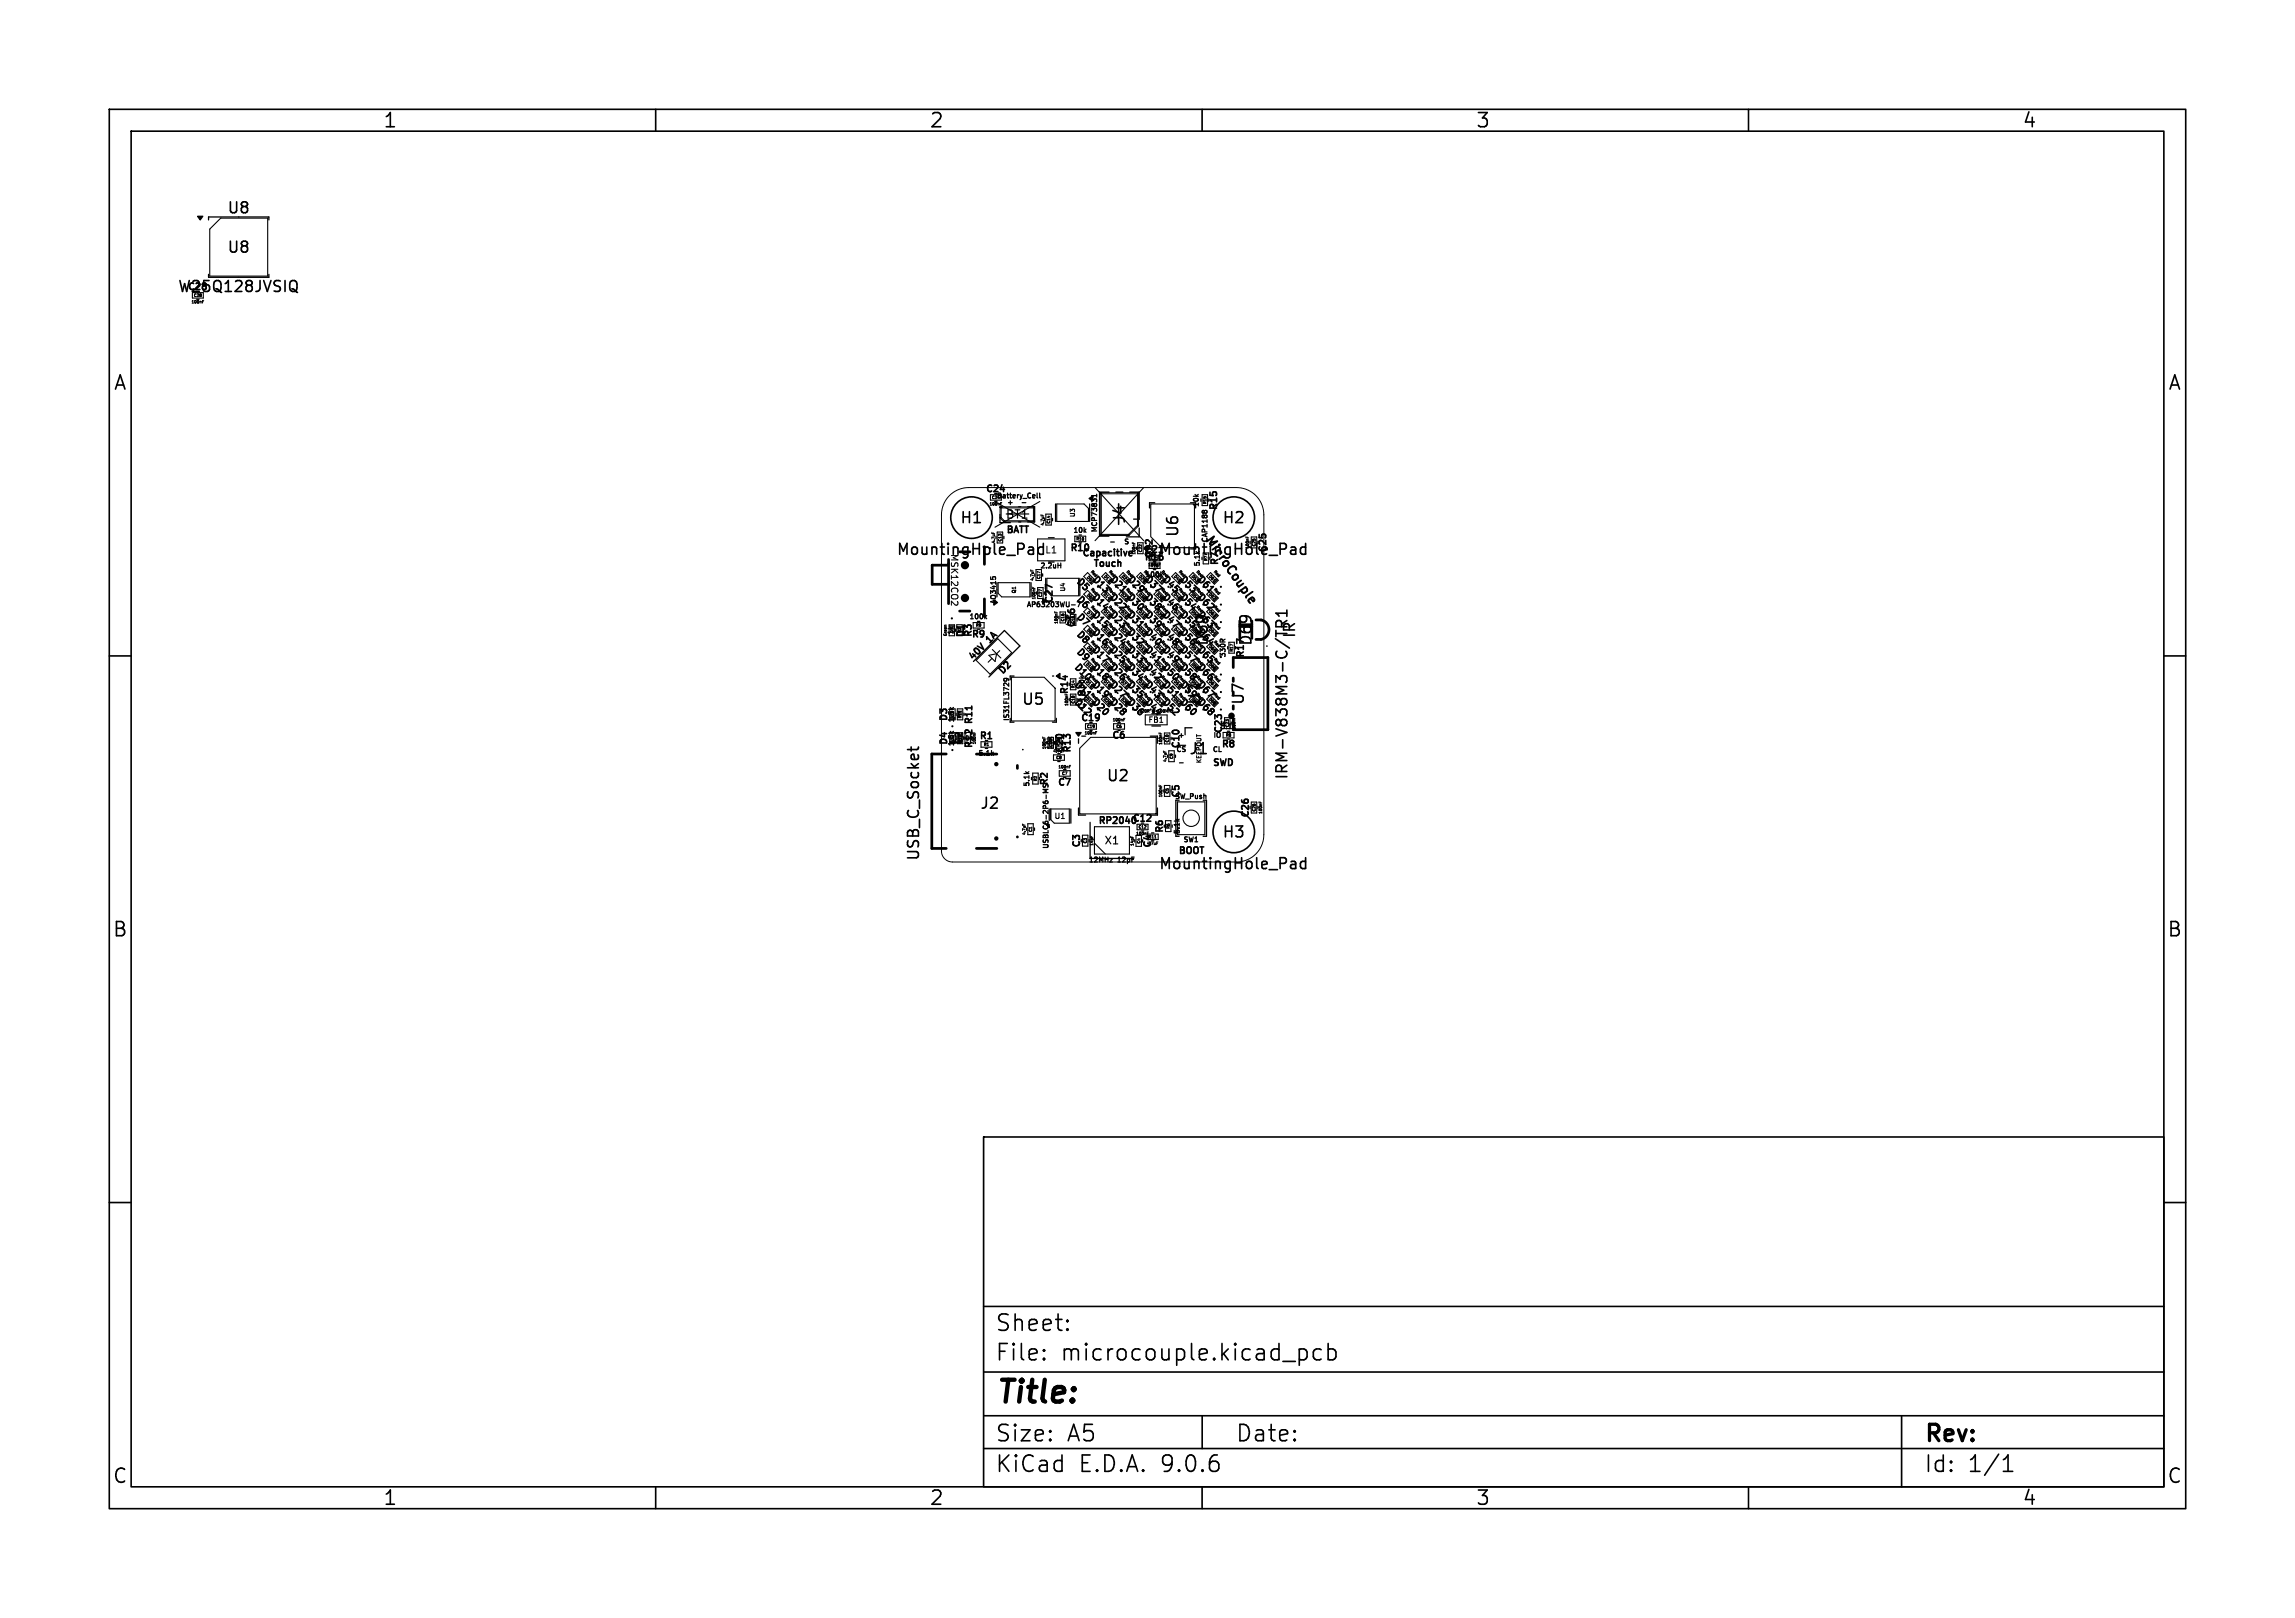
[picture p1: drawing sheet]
<svg xmlns="http://www.w3.org/2000/svg" width="210mm" height="148mm" viewBox="0 0 210 148" stroke-linecap="round" stroke-linejoin="round" font-family="sans-serif">
<defs><g id="words">
<text font-size="2.8" x="91" y="128.9">Title:</text>
<g font-size="2.1">
<text x="91" y="124.7">File:</text>
<text x="91" y="122">Sheet:</text>
<text x="97.1" y="124.7">microcouple.kicad_pcb</text>
<text x="91" y="134.9">KiCad</text>
<text x="91" y="132.1">Size:</text>
<text x="97.7" y="132.1">A5</text>
<text x="98.7" y="134.9">E.D.A.</text>
<text x="106.3" y="134.9">9.0.6</text>
<text x="113" y="132.1">Date:</text>
<text x="176" y="132.3">Rev:</text>
<text x="176" y="134.9">Id:</text>
<text x="180.1" y="134.9">1/1</text>
</g>
<g font-size="1.8">
<text x="35" y="11.9">1</text>
<text x="85" y="11.9">2</text>
<text x="135" y="11.9">3</text>
<text x="185" y="11.9">4</text>
<text x="10.3" y="35.9">A</text>
<text x="198.4" y="35.9">A</text>
<text x="10.3" y="85.9">B</text>
<text x="198.3" y="85.9">B</text>
<text x="10.3" y="135.9">C</text>
<text x="35" y="137.9">1</text>
<text x="85" y="137.9">2</text>
<text x="135" y="137.9">3</text>
<text x="185" y="137.9">4</text>
<text x="198.3" y="135.9">C</text>
</g>
<g font-size="1.4">
<text x="20.7" y="19.7">U8</text>
<text x="20.7" y="23.3">U8</text>
<text x="16.2" y="26.9">W25Q128JVSIQ</text>
<text x="82" y="51">MountingHole_Pad</text>
<text x="87.8" y="48.1">H1</text>
<text x="103.2" y="48" transform="rotate(-90 103.2 48)">J4</text>
<text x="106" y="51">MountingHole_Pad</text>
<text x="108" y="49.2" transform="rotate(-90 108 49.2)">U6</text>
<text x="111.8" y="48.1">H2</text>
<text x="110.7" y="59.2" transform="rotate(-90 110.7 59.2)">D69</text>
<text x="114.7" y="59.2" transform="rotate(-90 114.7 59.2)">D69</text>
<text x="118.7" y="58.5" transform="rotate(-90 118.7 58.5)">IR</text>
<text x="93.4" y="64.7">U5</text>
<text x="110" y="64.6" transform="rotate(-90 110 64.6)">U7</text>
<text x="114" y="64.6" transform="rotate(-90 114 64.6)">U7</text>
<text x="101.2" y="71.7">U2</text>
<text x="108.7" y="69.2">J1</text>
<text x="118" y="71.4" transform="rotate(-90 118 71.4)">IRM-V838M3-C/TR1</text>
<text x="89.6" y="74.2">J2</text>
<text x="111.8" y="76.8">H3</text>
<text x="84.3" y="78.8" transform="rotate(-90 84.3 78.8)">USB_C_Socket</text>
<text x="106" y="79.7">MountingHole_Pad</text>
</g>
<g font-size="1.1">
<text x="92" y="47.6">BT1</text>
<text x="110" y="49.4" transform="rotate(55 110 49.4)">MicroCouple</text>
</g>
<text font-size="1" x="101" y="77.4">X1</text>
<text font-size=".9" x="95.6" y="50.7">L1</text>
<g font-size=".8">
<text x="17.1" y="26.7">C28</text>
<text x="90.1" y="45.2">C24</text>
<text x="111.6" y="46.8" transform="rotate(-90 111.6 46.8)">R15</text>
<text x="86.9" y="50.6" transform="rotate(90 86.9 50.6)">MSK12CO2</text>
<text x="92" y="49">BATT</text>
<text x="97.8" y="50.6">R10</text>
<text x="98.2" y="53.3" transform="rotate(45 98.2 53.3)">D5</text>
<text x="98.9" y="51.1">Capacitive</text>
<text x="99.7" y="53.1" transform="rotate(45 99.7 53.1)">D13</text>
<text x="99.9" y="52.1">Touch</text>
<text x="101.3" y="53.1" transform="rotate(45 101.3 53.1)">D21</text>
<text x="102.9" y="53.1" transform="rotate(45 102.9 53.1)">D29</text>
<text x="104.5" y="53.1" transform="rotate(45 104.5 53.1)">D37</text>
<text x="104.6" y="50.8">C21</text>
<text x="104.6" y="51.5">R16</text>
<text x="105.7" y="51.2" transform="rotate(-90 105.7 51.2)">C22</text>
<text x="106.1" y="53.1" transform="rotate(45 106.1 53.1)">D45</text>
<text x="107.7" y="53.1" transform="rotate(45 107.7 53.1)">D53</text>
<text x="109.3" y="53.1" transform="rotate(45 109.3 53.1)">D61</text>
<text x="111.7" y="51.8" transform="rotate(-90 111.7 51.8)">R7</text>
<text x="116.1" y="50.7" transform="rotate(-90 116.1 50.7)">C25</text>
<text x="88.4" y="58.4" transform="rotate(-90 88.4 58.4)">D1</text>
<text x="88.8" y="58.5">R9</text>
<text x="89.1" y="58.4" transform="rotate(-90 89.1 58.4)">R3</text>
<text x="90.8" y="58.9" transform="rotate(-45 90.8 58.9)">1A</text>
<text x="96.5" y="55.3" transform="rotate(-90 96.5 55.3)">C27</text>
<text x="98.2" y="54.9" transform="rotate(45 98.2 54.9)">D6</text>
<text x="98.2" y="56.5" transform="rotate(45 98.2 56.5)">D7</text>
<text x="98.2" y="58.1" transform="rotate(45 98.2 58.1)">D8</text>
<text x="98.2" y="59.7" transform="rotate(45 98.2 59.7)">D9</text>
<text x="98.6" y="57.5" transform="rotate(-90 98.6 57.5)">C16</text>
<text x="99.6" y="54.7" transform="rotate(45 99.6 54.7)">D14</text>
<text x="99.6" y="56.3" transform="rotate(45 99.6 56.3)">D15</text>
<text x="99.6" y="57.9" transform="rotate(45 99.6 57.9)">D16</text>
<text x="99.6" y="59.5" transform="rotate(45 99.6 59.5)">D17</text>
<text x="101.2" y="54.7" transform="rotate(45 101.2 54.7)">D22</text>
<text x="101.2" y="56.3" transform="rotate(45 101.2 56.3)">D23</text>
<text x="101.2" y="57.9" transform="rotate(45 101.2 57.9)">D24</text>
<text x="101.2" y="59.5" transform="rotate(45 101.2 59.5)">D25</text>
<text x="102.9" y="54.7" transform="rotate(45 102.9 54.7)">D30</text>
<text x="102.9" y="56.3" transform="rotate(45 102.9 56.3)">D31</text>
<text x="102.9" y="57.9" transform="rotate(45 102.9 57.9)">D32</text>
<text x="102.9" y="59.5" transform="rotate(45 102.9 59.5)">D33</text>
<text x="104.5" y="54.7" transform="rotate(45 104.5 54.7)">D38</text>
<text x="104.5" y="56.3" transform="rotate(45 104.5 56.3)">D39</text>
<text x="104.5" y="57.9" transform="rotate(45 104.5 57.9)">D40</text>
<text x="104.5" y="59.5" transform="rotate(45 104.5 59.5)">D41</text>
<text x="106.1" y="54.7" transform="rotate(45 106.1 54.7)">D46</text>
<text x="106.1" y="56.3" transform="rotate(45 106.1 56.3)">D47</text>
<text x="106.1" y="57.9" transform="rotate(45 106.1 57.9)">D48</text>
<text x="106.1" y="59.5" transform="rotate(45 106.1 59.5)">D49</text>
<text x="107.7" y="54.7" transform="rotate(45 107.7 54.7)">D54</text>
<text x="107.7" y="56.3" transform="rotate(45 107.7 56.3)">D55</text>
<text x="107.7" y="57.9" transform="rotate(45 107.7 57.9)">D56</text>
<text x="107.7" y="59.5" transform="rotate(45 107.7 59.5)">D57</text>
<text x="109.3" y="54.7" transform="rotate(45 109.3 54.7)">D62</text>
<text x="109.3" y="56.3" transform="rotate(45 109.3 56.3)">D63</text>
<text x="109.3" y="57.9" transform="rotate(45 109.3 57.9)">D64</text>
<text x="109.3" y="59.5" transform="rotate(45 109.3 59.5)">D65</text>
<text x="89.1" y="60.7" transform="rotate(-45 89.1 60.7)">40V</text>
<text x="91.8" y="62" transform="rotate(-45 91.8 62)">D2</text>
<text x="97.9" y="63.6" transform="rotate(-90 97.9 63.6)">R14</text>
<text x="98" y="61.1" transform="rotate(45 98 61.1)">D10</text>
<text x="98" y="62.7" transform="rotate(45 98 62.7)">D11</text>
<text x="98" y="64.3" transform="rotate(45 98 64.3)">D12</text>
<text x="99.5" y="65" transform="rotate(-90 99.5 65)">C18</text>
<text x="99.6" y="61.1" transform="rotate(45 99.6 61.1)">D18</text>
<text x="99.6" y="62.7" transform="rotate(45 99.6 62.7)">D19</text>
<text x="99.6" y="64.3" transform="rotate(45 99.6 64.3)">D20</text>
<text x="101.2" y="61.1" transform="rotate(45 101.2 61.1)">D26</text>
<text x="101.2" y="62.7" transform="rotate(45 101.2 62.7)">D27</text>
<text x="101.2" y="64.3" transform="rotate(45 101.2 64.3)">D28</text>
<text x="102.9" y="61.1" transform="rotate(45 102.9 61.1)">D34</text>
<text x="102.9" y="62.7" transform="rotate(45 102.9 62.7)">D35</text>
<text x="102.9" y="64.3" transform="rotate(45 102.9 64.3)">D36</text>
<text x="104.5" y="61.1" transform="rotate(45 104.5 61.1)">D42</text>
<text x="104.5" y="62.7" transform="rotate(45 104.5 62.7)">D43</text>
<text x="104.5" y="64.3" transform="rotate(45 104.5 64.3)">D44</text>
<text x="106.1" y="61.1" transform="rotate(45 106.1 61.1)">D50</text>
<text x="106.1" y="62.7" transform="rotate(45 106.1 62.7)">D51</text>
<text x="106.1" y="64.3" transform="rotate(45 106.1 64.3)">D52</text>
<text x="107.7" y="61.1" transform="rotate(45 107.7 61.1)">D58</text>
<text x="107.7" y="62.7" transform="rotate(45 107.7 62.7)">D59</text>
<text x="107.7" y="64.3" transform="rotate(45 107.7 64.3)">D60</text>
<text x="109.3" y="61.1" transform="rotate(45 109.3 61.1)">D66</text>
<text x="109.3" y="62.7" transform="rotate(45 109.3 62.7)">D67</text>
<text x="109.3" y="64.3" transform="rotate(45 109.3 64.3)">D68</text>
<text x="114" y="60.3" transform="rotate(-90 114 60.3)">R17</text>
<text x="86.9" y="68.3" transform="rotate(-90 86.9 68.3)">D4</text>
<text x="86.9" y="66.1" transform="rotate(-90 86.9 66.1)">D3</text>
<text x="88.3" y="68.3" transform="rotate(-90 88.3 68.3)">C2</text>
<text x="89.2" y="68.6" transform="rotate(-90 89.2 68.6)">R12</text>
<text x="89.2" y="66.4" transform="rotate(-90 89.2 66.4)">R11</text>
<text x="89.5" y="67.8">R1</text>
<text x="96.1" y="72" transform="rotate(-90 96.1 72)">R2</text>
<text x="97.5" y="69" transform="rotate(-90 97.5 69)">C20</text>
<text x="98.2" y="69" transform="rotate(-90 98.2 69)">R13</text>
<text x="98.8" y="66.2">C19</text>
<text x="101.6" y="67.8">C6</text>
<text x="108.1" y="68.6" transform="rotate(-90 108.1 68.6)">C10</text>
<text x="110.9" y="70.3">SWD</text>
<text x="111.7" y="68.6">R8</text>
<text x="112" y="67.2" transform="rotate(-90 112 67.2)">C23</text>
<text x="96.7" y="72.1">C7</text>
<text x="99" y="77.7" transform="rotate(-90 99 77.7)">C3</text>
<text x="100.4" y="75.6">RP2040C12</text>
<text x="105.5" y="77.7" transform="rotate(-90 105.5 77.7)">C4</text>
<text x="106.6" y="76.3" transform="rotate(-90 106.6 76.3)">R6</text>
<text x="108.1" y="73.1" transform="rotate(-90 108.1 73.1)">C5</text>
<text x="114.5" y="74.9" transform="rotate(-90 114.5 74.9)">C26</text>
<text x="107.7" y="78.3">BOOT</text>
</g>
<g font-size=".7">
<text x="105" y="66.2">FB1</text>
<text x="96.4" y="75">U1</text>
</g>
<g font-size=".6">
<text x="91.1" y="45.7">Battery_Cell</text>
<text x="92" y="46.3">+</text>
<text x="93.3" y="46.3">-</text>
<text x="98.4" y="47.3" transform="rotate(-90 98.4 47.3)">U3</text>
<text x="109.8" y="46.5" transform="rotate(-90 109.8 46.5)">10k</text>
<text x="95.1" y="52.1">2.2uH</text>
<text x="98.1" y="48.9">10k</text>
<text x="100.5" y="48.8" transform="rotate(-90 100.5 48.8)">MCP73831</text>
<text x="102.8" y="49.9">S</text>
<text x="104.7" y="52.9">100k</text>
<text x="109.9" y="51.9" transform="rotate(-90 109.9 51.9)">5.1k</text>
<text x="110.6" y="49.7" transform="rotate(-90 110.6 49.7)">CAP1188</text>
<text x="87.4" y="58.2" transform="rotate(-90 87.4 58.2)">1k</text>
<text x="88.6" y="56.8">100k</text>
<text x="91.3" y="55.4" transform="rotate(-90 91.3 55.4)">AO3415</text>
<text x="93.9" y="55.7">AP63203WU-7</text>
<text x="97.5" y="54.2" transform="rotate(-90 97.5 54.2)">U4</text>
<text x="99.4" y="63.5" transform="rotate(-90 99.4 63.5)">100k</text>
<text x="112.3" y="60.2" transform="rotate(-90 112.3 60.2)">330R</text>
<text x="87.4" y="68.4" transform="rotate(-90 87.4 68.4)">1.5k</text>
<text x="87.4" y="66.2" transform="rotate(-90 87.4 66.2)">1.5k</text>
<text x="89.4" y="69.3">5.1k</text>
<text x="92.5" y="66.1" transform="rotate(-90 92.5 66.1)">IS31FL3729</text>
<text x="96.4" y="68.7" transform="rotate(-90 96.4 68.7)">10k</text>
<text x="107.5" y="68.9">~{CS}</text>
<text x="107.7" y="67.6">+</text>
<text x="110" y="69.9" transform="rotate(-90 110 69.9)">KEEPOUT</text>
<text x="110.9" y="68.9">CL</text>
<text x="110.9" y="67.6">IO</text>
<text x="111.6" y="66.8">5.1k</text>
<text x="94.3" y="72.1" transform="rotate(-90 94.3 72.1)">5.1k</text>
<text x="96.1" y="77.8" transform="rotate(-90 96.1 77.8)">USBLC6-2P6-MS</text>
<text x="107.4" y="73.2">SW_Push</text>
<text x="108.1" y="76.4" transform="rotate(-90 108.1 76.4)">5.1k</text>
<text x="108.2" y="77.2">SW1</text>
<text x="99.5" y="79">12MHz</text>
<text x="102.3" y="79">12pF</text>
</g>
<text font-size=".4" x="93" y="54.3" transform="rotate(-90 93 54.3)">Q1</text>
<g font-size=".3">
<text x="17.5" y="27.8">100nF</text>
<text x="17.7" y="27.2">C28</text>
<text x="90.5" y="46.3">100nF</text>
<text x="90.7" y="45.7">C24</text>
<text x="96.1" y="47.9" transform="rotate(-90 96.1 47.9)">C14</text>
<text x="110.4" y="46.1" transform="rotate(-90 110.4 46.1)">R15</text>
<text x="91.1" y="49.8" transform="rotate(-90 91.1 49.8)">4.7uF</text>
<text x="91.7" y="49.6" transform="rotate(-90 91.7 49.6)">C13</text>
<text x="94.7" y="53.2" transform="rotate(-90 94.7 53.2)">4.7uF</text>
<text x="95.2" y="53" transform="rotate(-90 95.2 53)">C17</text>
<text x="95.6" y="48.1" transform="rotate(-90 95.6 48.1)">4.7uF</text>
<text x="98.5" y="49.5">R10</text>
<text x="99.4" y="52.8" transform="rotate(45 99.4 52.8)">D5</text>
<text x="99.7" y="52.3" transform="rotate(45 99.7 52.3)">Red</text>
<text x="99.7" y="54" transform="rotate(45 99.7 54)">Red</text>
<text x="100.9" y="52.8" transform="rotate(45 100.9 52.8)">D13</text>
<text x="101.3" y="54" transform="rotate(45 101.3 54)">Red</text>
<text x="101.3" y="52.3" transform="rotate(45 101.3 52.3)">Red</text>
<text x="102.5" y="52.8" transform="rotate(45 102.5 52.8)">D21</text>
<text x="102.9" y="54" transform="rotate(45 102.9 54)">Red</text>
<text x="102.9" y="52.3" transform="rotate(45 102.9 52.3)">Red</text>
<text x="104" y="50.8" transform="rotate(-90 104 50.8)">100nF</text>
<text x="104.1" y="52.8" transform="rotate(45 104.1 52.8)">D29</text>
<text x="104.5" y="54" transform="rotate(45 104.5 54)">Red</text>
<text x="104.5" y="52.3" transform="rotate(45 104.5 52.3)">Red</text>
<text x="104.5" y="50.5" transform="rotate(-90 104.5 50.5)">C22</text>
<text x="105" y="51.9">100nF</text>
<text x="105.3" y="51.2">C21</text>
<text x="105.3" y="51.9">R16</text>
<text x="105.7" y="52.8" transform="rotate(45 105.7 52.8)">D37</text>
<text x="106.1" y="54" transform="rotate(45 106.1 54)">Red</text>
<text x="106.1" y="52.3" transform="rotate(45 106.1 52.3)">Red</text>
<text x="107.3" y="52.8" transform="rotate(45 107.3 52.8)">D45</text>
<text x="107.7" y="54" transform="rotate(45 107.7 54)">Red</text>
<text x="107.7" y="52.3" transform="rotate(45 107.7 52.3)">Red</text>
<text x="108.9" y="52.8" transform="rotate(45 108.9 52.8)">D53</text>
<text x="109.3" y="54" transform="rotate(45 109.3 54)">Red</text>
<text x="109.3" y="52.3" transform="rotate(45 109.3 52.3)">Red</text>
<text x="110.5" y="51.4" transform="rotate(-90 110.5 51.4)">R7</text>
<text x="110.5" y="52.8" transform="rotate(45 110.5 52.8)">D61</text>
<text x="110.9" y="52.3" transform="rotate(45 110.9 52.3)">Red</text>
<text x="110.9" y="54" transform="rotate(45 110.9 54)">Red</text>
<text x="114.4" y="50.3" transform="rotate(-90 114.4 50.3)">100nF</text>
<text x="114.9" y="50" transform="rotate(-90 114.9 50)">C25</text>
<text x="86.7" y="58.3" transform="rotate(-90 86.7 58.3)">Green</text>
<text x="87.3" y="57.9" transform="rotate(-90 87.3 57.9)">D1</text>
<text x="88" y="57.9" transform="rotate(-90 88 57.9)">R3</text>
<text x="89.3" y="57.4">R9</text>
<text x="94.8" y="54.9" transform="rotate(-90 94.8 54.9)">100nF</text>
<text x="95.4" y="54.6" transform="rotate(-90 95.4 54.6)">C27</text>
<text x="96.9" y="57.1" transform="rotate(-90 96.9 57.1)">100nF</text>
<text x="97.4" y="56.9" transform="rotate(-90 97.4 56.9)">C16</text>
<text x="97.9" y="57.3" transform="rotate(-90 97.9 57.3)">4.7uF</text>
<text x="98.4" y="57.1" transform="rotate(-90 98.4 57.1)">C15</text>
<text x="99.4" y="54.5" transform="rotate(45 99.4 54.5)">D6</text>
<text x="99.4" y="56.1" transform="rotate(45 99.4 56.1)">D7</text>
<text x="99.4" y="57.7" transform="rotate(45 99.4 57.7)">D8</text>
<text x="99.4" y="59.3" transform="rotate(45 99.4 59.3)">D9</text>
<text x="99.7" y="55.6" transform="rotate(45 99.7 55.6)">Red</text>
<text x="99.7" y="57.2" transform="rotate(45 99.7 57.2)">Red</text>
<text x="99.7" y="58.8" transform="rotate(45 99.7 58.8)">Red</text>
<text x="100.9" y="54.4" transform="rotate(45 100.9 54.4)">D14</text>
<text x="100.9" y="56" transform="rotate(45 100.9 56)">D15</text>
<text x="100.9" y="57.6" transform="rotate(45 100.9 57.6)">D16</text>
<text x="100.9" y="59.2" transform="rotate(45 100.9 59.2)">D17</text>
<text x="101.3" y="55.6" transform="rotate(45 101.3 55.6)">Red</text>
<text x="101.3" y="57.2" transform="rotate(45 101.3 57.2)">Red</text>
<text x="101.3" y="58.8" transform="rotate(45 101.3 58.8)">Red</text>
<text x="102.5" y="54.4" transform="rotate(45 102.5 54.4)">D22</text>
<text x="102.5" y="56" transform="rotate(45 102.5 56)">D23</text>
<text x="102.5" y="57.6" transform="rotate(45 102.5 57.6)">D24</text>
<text x="102.5" y="59.2" transform="rotate(45 102.5 59.2)">D25</text>
<text x="102.9" y="55.6" transform="rotate(45 102.9 55.6)">Red</text>
<text x="102.9" y="57.2" transform="rotate(45 102.9 57.2)">Red</text>
<text x="102.9" y="58.8" transform="rotate(45 102.9 58.8)">Red</text>
<text x="104.1" y="54.4" transform="rotate(45 104.1 54.4)">D30</text>
<text x="104.1" y="56" transform="rotate(45 104.1 56)">D31</text>
<text x="104.1" y="57.6" transform="rotate(45 104.1 57.6)">D32</text>
<text x="104.1" y="59.2" transform="rotate(45 104.1 59.2)">D33</text>
<text x="104.5" y="55.6" transform="rotate(45 104.5 55.6)">Red</text>
<text x="104.5" y="57.2" transform="rotate(45 104.5 57.2)">Red</text>
<text x="104.5" y="58.8" transform="rotate(45 104.5 58.8)">Red</text>
<text x="105.7" y="54.4" transform="rotate(45 105.7 54.4)">D38</text>
<text x="105.7" y="56" transform="rotate(45 105.7 56)">D39</text>
<text x="105.7" y="57.6" transform="rotate(45 105.7 57.6)">D40</text>
<text x="105.7" y="59.2" transform="rotate(45 105.7 59.2)">D41</text>
<text x="106.1" y="55.6" transform="rotate(45 106.1 55.6)">Red</text>
<text x="106.1" y="57.2" transform="rotate(45 106.1 57.2)">Red</text>
<text x="106.1" y="58.8" transform="rotate(45 106.1 58.8)">Red</text>
<text x="107.3" y="54.4" transform="rotate(45 107.3 54.4)">D46</text>
<text x="107.3" y="56" transform="rotate(45 107.3 56)">D47</text>
<text x="107.3" y="57.6" transform="rotate(45 107.3 57.6)">D48</text>
<text x="107.3" y="59.2" transform="rotate(45 107.3 59.2)">D49</text>
<text x="107.7" y="55.6" transform="rotate(45 107.7 55.6)">Red</text>
<text x="107.7" y="57.2" transform="rotate(45 107.7 57.2)">Red</text>
<text x="107.7" y="58.8" transform="rotate(45 107.7 58.8)">Red</text>
<text x="108.9" y="54.4" transform="rotate(45 108.9 54.4)">D54</text>
<text x="108.9" y="56" transform="rotate(45 108.9 56)">D55</text>
<text x="108.9" y="57.6" transform="rotate(45 108.9 57.6)">D56</text>
<text x="108.9" y="59.2" transform="rotate(45 108.9 59.2)">D57</text>
<text x="109.3" y="55.6" transform="rotate(45 109.3 55.6)">Red</text>
<text x="109.3" y="57.2" transform="rotate(45 109.3 57.2)">Red</text>
<text x="109.3" y="58.8" transform="rotate(45 109.3 58.8)">Red</text>
<text x="110.5" y="54.4" transform="rotate(45 110.5 54.4)">D62</text>
<text x="110.5" y="56" transform="rotate(45 110.5 56)">D63</text>
<text x="110.5" y="57.6" transform="rotate(45 110.5 57.6)">D64</text>
<text x="110.5" y="59.2" transform="rotate(45 110.5 59.2)">D65</text>
<text x="110.9" y="55.6" transform="rotate(45 110.9 55.6)">Red</text>
<text x="110.9" y="57.2" transform="rotate(45 110.9 57.2)">Red</text>
<text x="110.9" y="58.8" transform="rotate(45 110.9 58.8)">Red</text>
<text x="112.9" y="59.6" transform="rotate(-90 112.9 59.6)">R17</text>
<text x="87.3" y="65.6" transform="rotate(-90 87.3 65.6)">D3</text>
<text x="88" y="65.8" transform="rotate(-90 88 65.8)">Red</text>
<text x="88" y="65.7" transform="rotate(-90 88 65.7)">R11</text>
<text x="97.8" y="64.6" transform="rotate(-90 97.8 64.6)">100nF</text>
<text x="98.4" y="64.4" transform="rotate(-90 98.4 64.4)">C18</text>
<text x="98.4" y="63" transform="rotate(-90 98.4 63)">R14</text>
<text x="99.3" y="60.8" transform="rotate(45 99.3 60.8)">D10</text>
<text x="99.3" y="62.4" transform="rotate(45 99.3 62.4)">D11</text>
<text x="99.3" y="64" transform="rotate(45 99.3 64)">D12</text>
<text x="99.7" y="60.4" transform="rotate(45 99.7 60.4)">Red</text>
<text x="99.7" y="62" transform="rotate(45 99.7 62)">Red</text>
<text x="99.7" y="63.6" transform="rotate(45 99.7 63.6)">Red</text>
<text x="100.9" y="60.8" transform="rotate(45 100.9 60.8)">D18</text>
<text x="100.9" y="62.4" transform="rotate(45 100.9 62.4)">D19</text>
<text x="100.9" y="64" transform="rotate(45 100.9 64)">D20</text>
<text x="101.3" y="60.4" transform="rotate(45 101.3 60.4)">Red</text>
<text x="101.3" y="62" transform="rotate(45 101.3 62)">Red</text>
<text x="101.3" y="63.6" transform="rotate(45 101.3 63.6)">Red</text>
<text x="102.5" y="60.8" transform="rotate(45 102.5 60.8)">D26</text>
<text x="102.5" y="62.4" transform="rotate(45 102.5 62.4)">D27</text>
<text x="102.5" y="64" transform="rotate(45 102.5 64)">D28</text>
<text x="102.9" y="60.4" transform="rotate(45 102.9 60.4)">Red</text>
<text x="102.9" y="62" transform="rotate(45 102.9 62)">Red</text>
<text x="102.9" y="63.6" transform="rotate(45 102.9 63.6)">Red</text>
<text x="104.1" y="60.8" transform="rotate(45 104.1 60.8)">D34</text>
<text x="104.1" y="62.4" transform="rotate(45 104.1 62.4)">D35</text>
<text x="104.1" y="64" transform="rotate(45 104.1 64)">D36</text>
<text x="104.2" y="65.3">120R</text>
<text x="104.5" y="60.4" transform="rotate(45 104.5 60.4)">Red</text>
<text x="104.5" y="62" transform="rotate(45 104.5 62)">Red</text>
<text x="104.5" y="63.6" transform="rotate(45 104.5 63.6)">Red</text>
<text x="105.5" y="65.3">@</text>
<text x="105.7" y="60.8" transform="rotate(45 105.7 60.8)">D42</text>
<text x="105.7" y="62.4" transform="rotate(45 105.7 62.4)">D43</text>
<text x="105.7" y="64" transform="rotate(45 105.7 64)">D44</text>
<text x="106.1" y="60.4" transform="rotate(45 106.1 60.4)">Red</text>
<text x="106.1" y="62" transform="rotate(45 106.1 62)">Red</text>
<text x="106.1" y="63.6" transform="rotate(45 106.1 63.6)">Red</text>
<text x="106.1" y="65.3">100MHz</text>
<text x="107.3" y="60.8" transform="rotate(45 107.3 60.8)">D50</text>
<text x="107.3" y="62.4" transform="rotate(45 107.3 62.4)">D51</text>
<text x="107.3" y="64" transform="rotate(45 107.3 64)">D52</text>
<text x="107.7" y="60.4" transform="rotate(45 107.7 60.4)">Red</text>
<text x="107.7" y="62" transform="rotate(45 107.7 62)">Red</text>
<text x="107.7" y="63.6" transform="rotate(45 107.7 63.6)">Red</text>
<text x="108.9" y="60.8" transform="rotate(45 108.9 60.8)">D58</text>
<text x="108.9" y="62.4" transform="rotate(45 108.9 62.4)">D59</text>
<text x="108.9" y="64" transform="rotate(45 108.9 64)">D60</text>
<text x="109.3" y="60.4" transform="rotate(45 109.3 60.4)">Red</text>
<text x="109.3" y="62" transform="rotate(45 109.3 62)">Red</text>
<text x="109.3" y="63.6" transform="rotate(45 109.3 63.6)">Red</text>
<text x="110.5" y="60.8" transform="rotate(45 110.5 60.8)">D66</text>
<text x="110.5" y="62.4" transform="rotate(45 110.5 62.4)">D67</text>
<text x="110.5" y="64" transform="rotate(45 110.5 64)">D68</text>
<text x="110.9" y="60.4" transform="rotate(45 110.9 60.4)">Red</text>
<text x="110.9" y="62" transform="rotate(45 110.9 62)">Red</text>
<text x="110.9" y="63.6" transform="rotate(45 110.9 63.6)">Red</text>
<text x="87.3" y="67.8" transform="rotate(-90 87.3 67.8)">D4</text>
<text x="88" y="68.1" transform="rotate(-90 88 68.1)">Green</text>
<text x="88" y="67.9" transform="rotate(-90 88 67.9)">R12</text>
<text x="88.7" y="67.8" transform="rotate(-90 88.7 67.8)">C2</text>
<text x="89.4" y="68.1" transform="rotate(-90 89.4 68.1)">100nF</text>
<text x="90" y="68.3">R1</text>
<text x="94.9" y="71.5" transform="rotate(-90 94.9 71.5)">R2</text>
<text x="95.8" y="68.6" transform="rotate(-90 95.8 68.6)">100nF</text>
<text x="96.3" y="68.9">4.7uF</text>
<text x="96.3" y="68.3" transform="rotate(-90 96.3 68.3)">C20</text>
<text x="96.6" y="69.5">C8</text>
<text x="96.8" y="70.4">100nF</text>
<text x="97" y="68.3" transform="rotate(-90 97 68.3)">R13</text>
<text x="97.2" y="70.9">C7</text>
<text x="99.2" y="67.3">100nF</text>
<text x="99.4" y="66.6">C19</text>
<text x="101.8" y="66.1">100nF</text>
<text x="102.1" y="66.6">C6</text>
<text x="106.4" y="68.2" transform="rotate(-90 106.4 68.2)">100nF</text>
<text x="106.8" y="69.8" transform="rotate(-90 106.8 69.8)">4.7uF</text>
<text x="107" y="67.9" transform="rotate(-90 107 67.9)">C10</text>
<text x="107.4" y="69.5" transform="rotate(-90 107.4 69.5)">C9</text>
<text x="112.1" y="67.4">R8</text>
<text x="112.5" y="66.5" transform="rotate(-90 112.5 66.5)">C23</text>
<text x="113.1" y="66.8" transform="rotate(-90 113.1 66.8)">100nF</text>
<text x="93.9" y="76.4" transform="rotate(-90 93.9 76.4)">4.7uF</text>
<text x="94.5" y="76.1" transform="rotate(-90 94.5 76.1)">C1</text>
<text x="99.5" y="77.2" transform="rotate(-90 99.5 77.2)">C3</text>
<text x="100.1" y="77.4" transform="rotate(-90 100.1 77.4)">14pF</text>
<text x="103.8" y="77.4" transform="rotate(-90 103.8 77.4)">14pF</text>
<text x="103.9" y="76.5">100nF</text>
<text x="104.2" y="75.8">C12</text>
<text x="104.4" y="77.2" transform="rotate(-90 104.4 77.2)">C4</text>
<text x="104.9" y="77.4">4.7uF</text>
<text x="105.1" y="76.7">C11</text>
<text x="106.4" y="73" transform="rotate(-90 106.4 73)">100nF</text>
<text x="107" y="72.6" transform="rotate(-90 107 72.6)">C5</text>
<text x="107.1" y="75.8" transform="rotate(-90 107.1 75.8)">R6</text>
<text x="114.9" y="74.3" transform="rotate(-90 114.9 74.3)">C26</text>
<text x="115.6" y="74.5" transform="rotate(-90 115.6 74.5)">100nF</text>
</g>
</g></defs>
<g fill="none" stroke="#000" stroke-width=".15">
<path d="M10 10h190v128h-190zM12 12h186v124h-186zM60 10v2M110 10v2M160 10v2M26.7 25.7a.34 .34 0 0 1 .5 .3v.3a.34 .34 0 0 1-.5 .4M26.9 26.5l.3 .3M88.2 57.2v.3M89.7 58.8l.3 .6M91.5 44.8h.4M94.1 50.1h.4l.1 .6M94.1 50.7h.5"/>
<path d="M94.6 50.3l-.5 .1M95.4 50h-.2l-.2 .2v.4l.4 .1M95.5 49.7v1M96.3 53.7l-.6-.2v.4M99.6 49.9v.4M99.7 56.8l-.6 .3M102.4 46.1v1.9M103 53.7l-.4 .4M103.3 50.8h.3M103.3 50.5l.2-.1 .1 .1M103.6 50.6h-.3M104.6 56.9l-.4 .4"/>
<path d="M104.9 49.4h.2M105.4 49.4v.4M106.4 53.8l-.6 .2M108 57l-.6 .3M110.9 60l.2 .2M111 55.2l.1 .1M111 45h.3M113.8 58.7l-.6-.2v.4M115.5 48.9h.3M116.7 58.4l1.3 .9M116.8 57.7v.5M116.8 58h1"/>
<path d="M117.3 57l-.2-.2h-.2l-.1 .2v.3h1M117.8 55.8v.6M117.8 56.1h-1l.2 .3M118.1 50.1h.4l.1 .6M118.1 50.7h.5M118.6 50.3l-.5 .1M119.5 50.1l-.3-.1-.2 .2v.3l.1 .2h.4M119.5 49.7v1M10 60h2M83.4 68.3v.4M84 68.3l-.1 .3h-.9M88.4 66.8h.2"/>
<path d="M88.9 64.6v.3M88.9 66.8v.3M90.4 67.6h.3M96.7 67.2h.4M97.5 61.8v.4M100.6 65.7v.1M101.5 60.2l-.6 .3M103.1 63.4l-.6 .3M104.9 75.1h.4M105.3 74.6v.2M106.2 60.1l-.4 .4M107.4 66.8h.4"/>
<path d="M107.8 63.3l-.4 .4M109.6 60.2l-.6 .3M110.9 63.1l.3 .3-.6 .3M111 64.8l.1 .2-.1 .1M111 61.7l.1 .1M113.9 73.1h.3M118.1 78.8h.4l.1 .7M118.1 79.4h.5M118.6 79l-.5 .1M119.5 78.5v1M119.5 78.8h-.3l-.2 .2v.3l.1 .1h.4M198 60h2"/>
<path d="M10 110h2M90 104h108v32h-108zM90 119.5h108M198 110h2M60 136v2M90 132.5h108M90 129.5h108M90 125.5h108M95.5 124.2l.1 .1-.1 .1M95.5 124.2v.1v.1M95.5 123.5v.1M95.5 124.2v.2"/>
<path d="M95.5 123.5h.1l-.1 .1M97.7 121.5v.1v.1M97.7 121.5l-.1 .1 .1 .1M97.7 120.8v.1M97.7 121.5v.2M97.7 120.8h-.1l.1 .1M110 136v2M110 129.5v3M118.9 123.5l.4-.1 .3 .3v.4l-.1 .2-.2 .1-.4-.1M120.9 123.5l-.4-.1-.3 .3v.4l.1 .2 .2 .1 .4-.1M121.5 123.5l.5-.1 .2 .3v.4l-.1 .2-.1 .1-.5-.1M121.5 122.9v1.5"/>
<path d="M160 136v2M174 129.5v6.5M183.3 134.6h.9M183.3 133.5l.4-.4v1.5"/>
<circle cx="88.9" cy="47.4" r="1.9"/>
<circle cx="112.9" cy="47.4" r="1.9"/>
<circle cx="112.9" cy="76.1" r="1.9"/>
</g>
<g fill="none" stroke="#000" stroke-width=".11">
<path d="M90.2 56.4l.1 .2M90.3 56.3l-.2 .2M90.7 52.8v.2M90.8 52.9l.1-.2 .2 .1v.1M92.1 47h2M94.7 45.3v.1h-.2M94.9 45.1l.1 .5M95.1 45.1l.1 .5M96.8 51.7h.3M97.1 51.5v.5M99.2 48.5l.2 .2M99.4 48.4l-.2 .2"/>
<path d="M100.4 45.2v.3M100.4 45.3h-.5l.1 .2M101.6 49.6h.4M109.4 45.2l.1 .2M109.7 45.2l-.2 .2M110.1 46.7l-.1 .2M110.1 46.7h.1M110.1 46.7l.1 .1M110.2 46.8l.2-.1 .1 .2M110.2 46.8v.1M111.7 58.6v-.1l.2 .1M112.1 58.5l-.2 .1"/>
<path d="M87 64.7l.1 .2M87 66.9l.1 .2M87.3 64.7l-.2 .1M87.3 66.9l-.2 .1M90.8 68.9l.1 .2M90.9 68.8l-.2 .2M91.9 62.1v.2h.2M92.1 62.3h.1M92.1 62.1v.2M92.3 62.2v.1M93.9 70.6l.1 .2M94.2 70.6l-.2 .1"/>
<path d="M95.9 72.2h-.4l.3 .2-.3 .1h.4M96 67.4l.1 .2M96.3 67.4l-.2 .2M101.6 78.6h.2l-.2 .3h.2M107.6 74.9l.2 .2M107.7 68.2h.8M107.9 74.9l-.2 .2M107.9 69.8h.4"/>
</g>
<path d="M114.7 54.7l.1 .2-.1 .1" fill="none" stroke="#000" stroke-width=".17"/>
<g fill="none" stroke="#000" stroke-width=".12">
<path d="M19.1 20.1v-.3h5.5v.3M19.1 25.1v.3h5.5v-.3M89.4 57.6h.3M91.5 47.1v.7h1M91.5 46.4h.2M91.9 49.1v.2M94 46.4h.7v1.3h-.7M94.3 53.3v1.3M95.4 52.5v.2M95.6 54.1v.3M95.7 52.9v.8M95.9 49.2h.6"/>
<path d="M95.9 51.4h.6M96.3 47.4v.2M96.6 46.1v1.6M98.7 49.7h.3M98.8 53.7v.8M99.7 46.1v1.6M101.5 45h-.9v4h.9M102.1 45h.6M103.4 45h.8v2.5h-.5M104.2 48.3v.8h-1.1M105.5 52.1h.3M105.7 46h-.5v.5"/>
<path d="M108.9 46h.5M110.6 45.6v.3M113.1 59.1v.3M88.2 65.2v.3M89.1 60.5l2.8-2.8 1.4 1.4-2.8 2.8M90.2 68.5h.2M92.4 66.1h.4M94.7 75.7v.3M95.1 71.1v.2M96 74v1.1M96.3 61.8h.1M96.7 65.7v.4h-.4"/>
<path d="M96.8 69.7h.2M97.3 71.1h.2M98 74v1.3M98.7 67.6v.4M98.7 73.9v.7h.6M99 67.3h.3M99.7 76.8v.2M99.7 66.8h.2M99.7 75.2v3.3h4M102.3 66.8h.2M104.4 76h.3M104.6 76.8v.2"/>
<path d="M105.3 67.3h.6v.7M105.4 76.2h.2M105.9 73.9v.7h-.6M107.2 67.4v.3M107.2 72.2v.3M107.3 75.5v.2M107.6 73.2v3.3M109.1 66.6h-.7v.6M110.1 73.2h.3v3.3h-.3M112.3 67.6h.2M112.7 66v.3M115.1 73.8v.2"/>
</g>
<path d="M18.1 19.8h.5l-.3 .3zM95.4 54.8l.3 .2-.3 .2zM99.7 45.6l.3-.2v.4zM96.7 61.8l.3-.2v.5zM98.5 67h.4l-.2 .3z" fill="#000" stroke="#000" stroke-width=".12"/>
<path d="M85.3 51.7v1.8h1.5M86.8 51.6v3.6M87.8 55.9h.9M90.1 54.8v1.6M114.9 56.7h.5a.91 .91 0 0 1 .7 .9 .91 .91 0 0 1-.7 .9h-.5M86.6 69h-1.3v8.6h1.3M89.3 69h1.9M89.3 77.6h1.9M93.1 70v.3M93.1 76.6h.1M112.8 61.1v-.9h3.2v6.6h-3.2v-1M112.8 62v.3" fill="none" stroke="#000" stroke-width=".25"/>
<g fill="none" stroke="#000" stroke-width=".1">
<path d="M20.2 20h4.3v5.3h-5.3v-4.3zM86.9 58.2v-1h.5v1M86.9 57.3h.5M87.5 58.1v-.9h.6v.9M89 57v.5h1.1v-.5M90.5 59.9l.7-.1-.1 .7zM90.6 45.3v.5h1M90.8 59.4l.8 .8M91 45.9l4.1 2.3M91.2 49.7v-1h.5v1M91.3 53.3h2.9v1.3h-2.5l-.4-.3M91.5 59.5l-.3 .3"/>
<path d="M94.8 52.1h.5v1h-.5zM95 53.8h.4v1h-.4zM95 49.3h2.4v2h-2.4zM95.1 45.9l-4.1 2.3M95.7 47h.5v1h-.5zM95.8 54.1v-1.2h2.9v1.6h-2.5M96.7 46.1h2.5l.4 .4v1.2h-2.9zM97 56h.5v1h-.5zM98.3 49.1h1v.5h-1zM99.2 59.2l.7 .7M99.2 57.6l.7 .7M99.2 56l.7 .7"/>
<path d="M99.5 58.8l.7 .7M99.5 57.2l.7 .7M99.5 55.6l.7 .7M100.2 44.6l4.5 4.9M100.2 54.7l-.7-.7-.3 .4 .7 .7M100.2 53.1l-.7-.7-.3 .3 .7 .7M100.8 56l.7 .7M100.8 59.2l.7 .7M100.8 54.4l.7 .7M100.8 57.6l.7 .7M101.1 55.6l.7 .7M101.1 58.8l.7 .7"/>
<path d="M101.1 54l.7 .7M101.1 57.2l.7 .7M101.9 53.1l-.7-.7-.4 .3 .7 .7M102.4 57.6l.7 .7M102.4 54.4l.7 .7M102.4 56l.7 .7M102.4 59.2l.7 .7M102.7 57.2l.7 .7M102.7 54l.7 .7M102.7 55.6l.7 .7M102.7 58.8l.7 .7M103.5 53.1l-.7-.7-.4 .3 .7 .7"/>
<path d="M104 59.2l.7 .7M104 54.4l.7 .7M104 56l.7 .7M104 57.6l.7 .7M104.1 49.6h.5v1.1h-.5zM104.3 58.8l.8 .7M104.3 54l.8 .7M104.3 55.6l.8 .7M104.3 57.2l.8 .7M104.7 44.6l-4.5 4.9M105.1 53.1l-.7-.7-.4 .3 .7 .7M105.1 51.5v.5h1.1v-.5"/>
<path d="M105.3 46.1h4v4h-3l-1-1zM105.6 56l.7 .7M105.6 57.6l.7 .7M105.6 59.2l.7 .7M105.6 54.4l.7 .7M105.6 52.7l.7 .7M106 54l.7 .7M106 55.6l.7 .7M106 57.2l.7 .7M106 58.8l.7 .7M106 52.4l.7 .7M107.2 54.4l.7 .7"/>
<path d="M107.2 56l.7 .7M107.2 57.6l.7 .7M107.2 59.2l.7 .7M107.6 54l.7 .7M107.6 55.6l.7 .7M107.6 57.2l.7 .7M107.6 58.8l.7 .7M108.3 53.1l-.7-.7-.4 .3 .7 .7M108.8 56l.7 .7M108.8 57.6l.7 .7M108.8 59.2l.7 .7M108.8 54.4l.7 .7"/>
<path d="M109.2 55.6l.7 .7M109.2 57.2l.7 .7M109.2 54l.7 .7M109.2 58.8l.7 .7M109.9 53.1l-.7-.7-.4 .3 .7 .7M110 45.3h.5v1h-.5zM110.8 57.2l.7 .7-.4 .4M110.8 58.8l.7 .7-.4 .4-.7-.7M110.8 55.6l.7 .7-.4 .4-.7-.7M111.3 56.2l-.3 .3M111.3 57.8l-.3 .3M111.3 59.4l-.3 .3"/>
<path d="M111.4 56.2l-.3 .4M111.4 57.8l-.3 .4M111.4 59.4l-.3 .4M112.4 58.8h.5v1h-.5M114.5 49.1h.5v1M87.6 64.8h.5v1h-.5M89.3 60.4l2-2 1.3 1.3-2 2zM89.8 67.9h1v.5h-1zM90.8 60.2l-.4 .4M92.5 62h3l1.1 1v3h-4.1zM94 75.4h.6v1h-.6zM94.5 70.7h.5v1h-.5"/>
<path d="M95.9 68.5v-1h.5v1M96.2 74h1.6v1.3h-1.3l-.3-.3M96.4 69.1h1v.5h-1zM96.9 70.5h1v.5h-1zM97.9 63.5v1M98.5 63.5v1M98.8 68.5l1-1h6v7h-7zM99 76.4h.6v1h-.6M99.2 62.4l.7 .7M99.2 64l.7 .7M99.2 60.8l.7 .7M99.3 66.2v.5h1v-.5"/>
<path d="M99.5 62l.7 .7M99.5 63.6l.7 .7M99.5 60.4l.7 .7M100.1 75.6h3.2v2.5h-3.2zM100.1 77.1l1.1 1M100.8 60.8l.7 .7M100.8 64l.7 .7M100.8 62.4l.7 .7M101.1 60.4l.7 .7M101.1 63.6l.7 .7M101.1 62l.7 .7M101.9 66.2h1v.5h-1z"/>
<path d="M102.4 62.4l.7 .7M102.4 60.8l.7 .7M102.4 64l.7 .7M102.7 62l.7 .7M102.7 60.4l.7 .7M102.7 63.6l.7 .7M103.9 76.4v1h.5v-1M104 64l.7 .7M104 62.4l.7 .7M104 60.8l.7 .7M104 75.4v.5h1.1v-.5M104.3 63.6l.8 .7"/>
<path d="M104.3 62l.8 .7M104.3 60.4l.8 .7M104.8 65.4h2v.9h-2zM105 76.3h1v.5h-1zM105.6 60.8l.7 .7M105.6 64l.7 .7M105.6 62.4l.7 .7M106 60.4l.7 .7M106 63.6l.7 .7M106 62l.7 .7M106.6 67.1h.4v1h-.4zM106.6 71.9h.4v1h-.4z"/>
<path d="M106.6 75.1h.5v1h-.5M107 68.7h.4v1h-.4zM107.2 60.8l.7 .7M107.2 62.4l.7 .7M107.2 64l.7 .7M107.6 62l.7 .7M107.6 60.4l.7 .7M107.6 63.6l.7 .7M107.8 73.4h2.4v3h-2.4zM108.8 60.8l.7 .7M109.2 60.4l.7 .7M109.2 62l.7 .7"/>
<path d="M110.8 60.4l.7 .7-.4 .4-.7-.7M110.8 62l.7 .7-.4 .4-.7-.7M110.8 63.6l.7 .7-.4 .4-.7-.7M111.3 62.6l-.3 .3M111.3 61l-.3 .3M111.3 64.2l-.3 .3M111.4 62.6l-.3 .4M111.4 61l-.3 .4M111.4 64.2l-.3 .4M111.9 67v.5h1v-.5M112 65.7h.5v1M114.5 73.4h.5v1h-.5"/>
<circle cx="87.1" cy="56.6" r=".05"/>
<circle cx="111.7" cy="56.9" r=".05"/>
<circle cx="111.7" cy="58.5" r=".05"/>
<circle cx="111.7" cy="55.3" r=".05"/>
<circle cx="87.1" cy="66.4" r=".05"/>
<circle cx="87.1" cy="68.6" r=".05"/>
<circle cx="109" cy="74.8" r=".75"/>
<circle cx="111.7" cy="61.7" r=".05"/>
<circle cx="111.7" cy="63.3" r=".05"/>
<circle cx="111.7" cy="64.9" r=".05"/>
</g>
<g fill="none" stroke="#000" stroke-width=".09">
<path d="M18.5 27.6h.1M86.6 57.2h-.1M86.9 45.3a2.5 2.5 0 0 1 1.7-.7h24.5a2.5 2.5 0 0 1 2.5 2.5l.1 29.3a2.5 2.5 0 0 1-2.6 2.5l-26-.1a1 1 0 0 1-1-1v-30.7a2.5 2.5 0 0 1 .8-1.8zM87.1 55v.4M87.4 55.3h.2M90.8 48.7v.1M90.9 48.7v.1M91.5 46.4h.1v1zM91.6 46.4v.1h3v-.1M91.6 46.4h3M91.9 47.6l2.8 .1h-2.8M91.9 47.6l-.4-.3 .3 .4"/>
<path d="M94.3 52.1v.1M94.4 52.2h.1M94.5 53.7v.1M94.6 47.7h.1M94.6 53.7v.1M94.7 46.4v1.3M94.7 46.4h-.1v1.3M95.3 47.1v.1M95.4 47.1v.1M96.5 55.9v.2M96.6 56v.1M100.7 45.1h3.5l-3.5 .1z"/>
<path d="M100.7 45.1h.1l-.1 3.9zM100.7 48.9h2.6l-2.6 .1zM103.6 49.6v.1M103.7 49.6v.1M104.1 45.1h.1v3h-.1M104.1 45.1v3M104.1 48l.1 .1-1 .9zM111.7 55.8l-.2 .2M111.7 57.4l-.2 .2M111.7 59l-.2 .2M93.6 75.4v.1M93.7 75.4v.1"/>
<path d="M95.4 67.4v.1M95.5 67.4v.1M97.9 70.1h.1M97.9 70h.1M99.8 76.5v.1M99.9 76.5v.1M100.3 67h.1M100.3 66.9h.1M102.8 65.8h.1M102.8 65.7h.1M103.5 76.5v.1M103.6 76.5v.1"/>
<path d="M105 76.2h.1M105 76.1h.1M105.8 77.1h.1M105.8 77h.2M106.1 67v.1M106.1 71.8v.1M106.2 67v.1M106.2 71.8v.1M106.5 68.7v.1M106.6 68.7v.1M111.2 62.6l.1 .1-.3 .1M111.7 62.2l-.2 .2"/>
<path d="M111.7 60.6l-.2 .2M111.7 63.8l-.2 .2M112.8 65.6v.1M112.9 65.6v.1M115.2 73.3v.1M115.3 73.4h.1"/>
<circle cx="115.9" cy="59.1" r=".03"/>
<circle cx="93.6" cy="68.6" r=".03"/>
<circle cx="115.9" cy="66.7" r=".03"/>
</g>
<circle cx="112.7" cy="65.5" r=".15" fill="none" stroke="#000" stroke-width=".3"/>
<g fill="none" stroke="#000" stroke-width=".38">
<circle cx="88.3" cy="54.7" r=".19"/>
<circle cx="88.3" cy="51.7" r=".19"/>
</g>
<g fill="none" stroke="#000" stroke-width=".2">
<circle cx="91.2" cy="76.7" r=".1"/>
<circle cx="91.2" cy="69.9" r=".1"/>
</g>
<use href="#words"/>
</svg>
